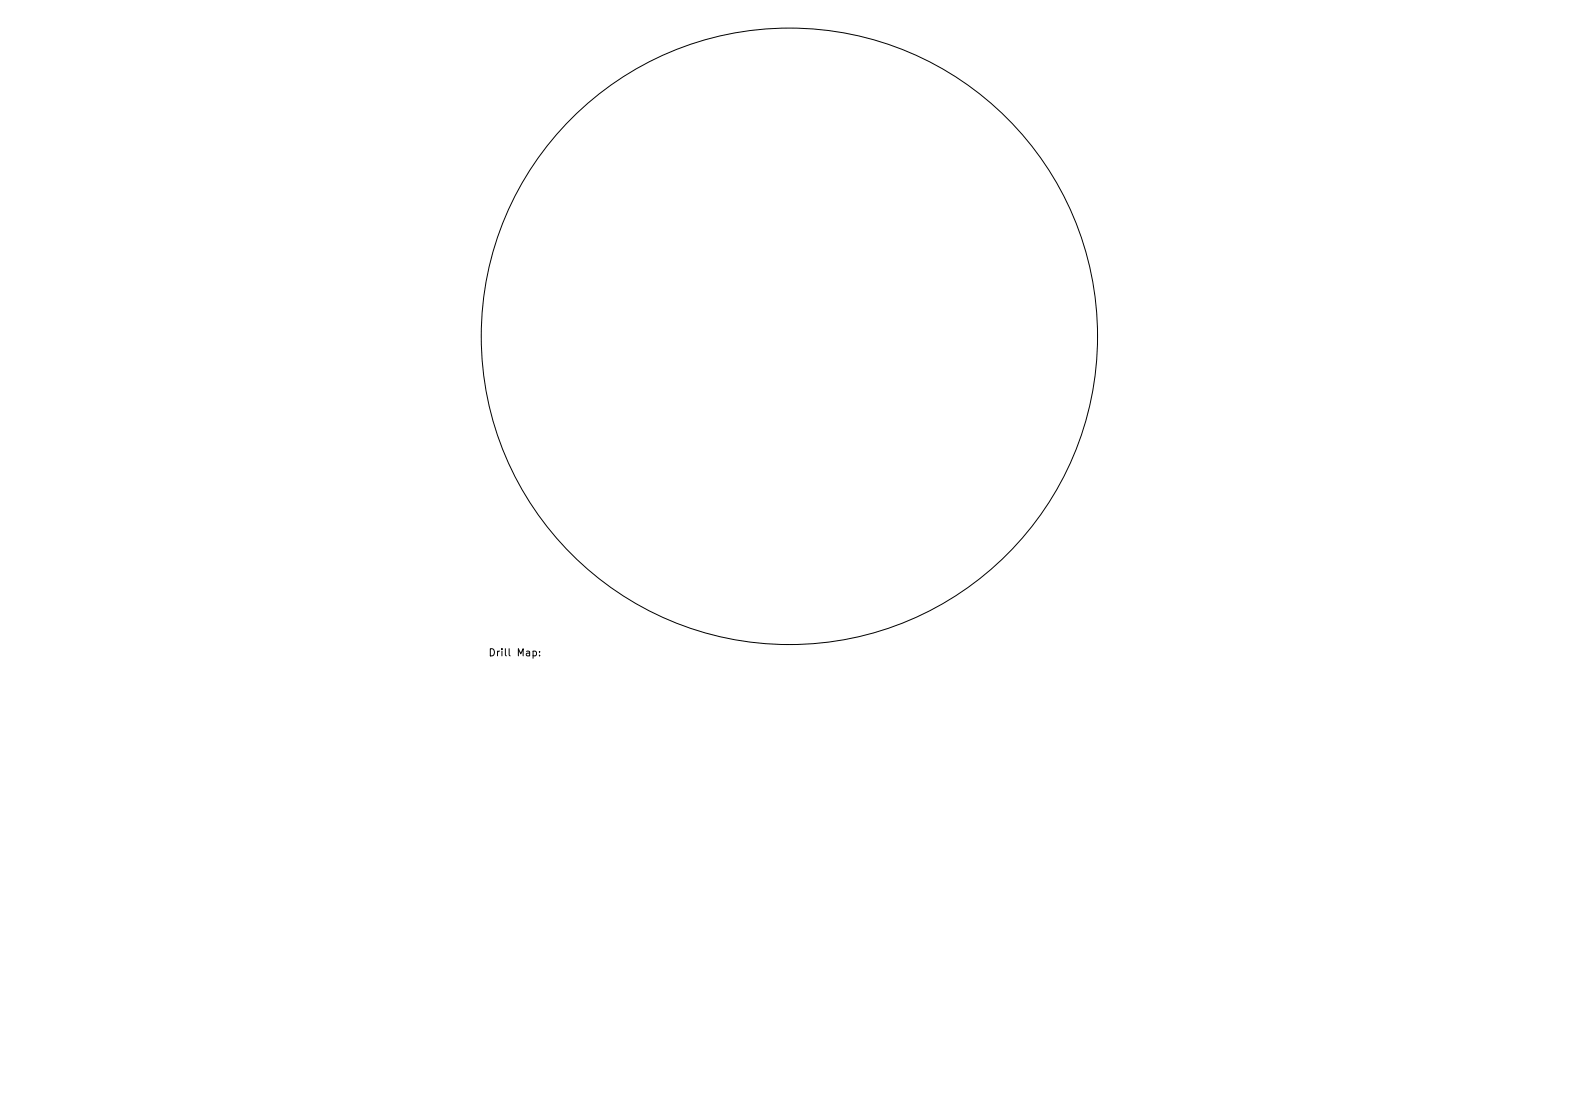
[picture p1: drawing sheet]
<svg xmlns="http://www.w3.org/2000/svg" width="297mm" height="210mm" viewBox="0 0 297 210" stroke-linecap="round" stroke-linejoin="round" font-family="sans-serif">
<defs><g id="words">
<text font-size="1.9" x="91.8" y="123.4">Drill Map:</text>
</g></defs>
<g fill="none" stroke="#000" stroke-width=".19">
<path d="M100.3 122.5l.4-.1 .2 .3-.1 .6h-.5M101.5 123.2v.1M101.5 122.5v.1"/>
<circle cx="148.5" cy="63.3" r="58"/>
</g>
<use href="#words"/>
</svg>
